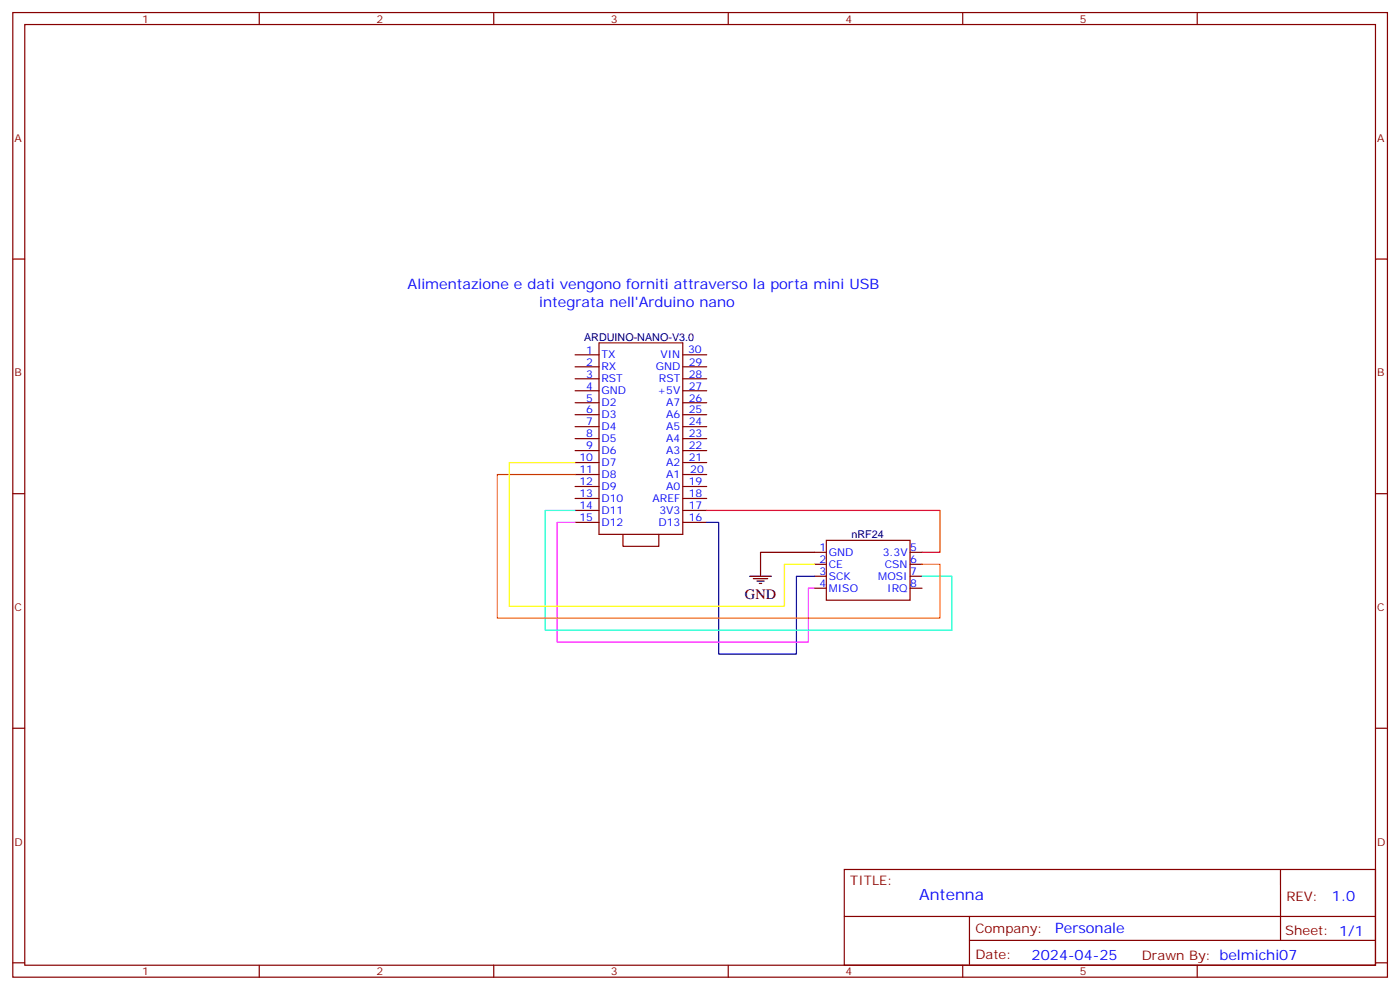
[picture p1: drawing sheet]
<svg xmlns="http://www.w3.org/2000/svg" width="413mm" height="292mm" viewBox="0 0 413 292" stroke-linecap="round" stroke-linejoin="round" font-family="sans-serif">
<defs><g id="words">
<text font-size="4.6" fill="#00f" x="271" y="265.3">Antenna</text>
<g font-size="4.2" fill="#00f">
<text x="120.2" y="85.2">Alimentazione e dati vengono forniti attraverso la porta mini USB</text>
<text x="159" y="90.5">integrata nell'Arduino nano</text>
<text x="392.8" y="265.6">1.0</text>
<text x="311.1" y="275.1">Personale</text>
<text x="304.2" y="282.9">2024-04-25</text>
</g>
<text font-size="4.2" x="219.7" y="176.6">GND</text>
<g font-size="3.9" fill="#800">
<text x="250.7" y="260.9">TITLE:</text>
<text x="379.3" y="265.6">REV:</text>
<text x="287.6" y="275.1">Company:</text>
<text x="379" y="275.7">Sheet: 1/1</text>
<text x="287.6" y="282.8">Date:</text>
<text x="336.7" y="282.8">Drawn By: belmichi07</text>
</g>
<g font-size="3.2" fill="#800">
<text x="41.9" y="6.7">1</text>
<text x="111" y="6.7">2</text>
<text x="180.2" y="6.7">3</text>
<text x="249.3" y="6.7">4</text>
<text x="318.5" y="6.7">5</text>
<text x="4.3" y="41.8">A</text>
<text x="406.1" y="41.8">A</text>
<text x="4.3" y="110.9">B</text>
<text x="406.1" y="110.9">B</text>
<text x="4.3" y="180.1">C</text>
<text x="406.1" y="180.1">C</text>
<text x="4.3" y="249.2">D</text>
<text x="406.1" y="249.2">D</text>
<text x="41.9" y="287.5">1</text>
<text x="111" y="287.5">2</text>
<text x="180.2" y="287.5">3</text>
<text x="249.3" y="287.5">4</text>
<text x="318.5" y="287.5">5</text>
</g>
<g font-size="3.2" fill="#000080">
<text x="172.2" y="100.4">ARDUINO-NANO-V3.0</text>
<text x="251.1" y="158.7">nRF24</text>
</g>
<g font-size="3.2" fill="#00f">
<text x="172.9" y="104.2">1</text>
<text x="172.9" y="107.8">2</text>
<text x="177.3" y="105.7">TX</text>
<text x="194.7" y="105.7">VIN</text>
<text x="202.9" y="104.1">30</text>
<text x="203.1" y="107.8">29</text>
<text x="172.9" y="111.3">3</text>
<text x="177.3" y="109.2">RX</text>
<text x="177.3" y="112.7">RST</text>
<text x="193.3" y="109.2">GND</text>
<text x="194.3" y="112.7">RST</text>
<text x="203.1" y="111.3">28</text>
<text x="172.9" y="114.8">4</text>
<text x="172.9" y="118.4">5</text>
<text x="177.3" y="116.2">GND</text>
<text x="177.3" y="119.8">D2</text>
<text x="193.8" y="116.2">+5V</text>
<text x="196.4" y="119.8">A7</text>
<text x="203.1" y="114.8">27</text>
<text x="203.1" y="118.4">26</text>
<text x="172.9" y="121.9">6</text>
<text x="172.9" y="125.4">7</text>
<text x="177.3" y="123.3">D3</text>
<text x="196.4" y="123.3">A6</text>
<text x="203.1" y="121.9">25</text>
<text x="203.1" y="125.4">24</text>
<text x="172.9" y="128.9">8</text>
<text x="177.3" y="126.8">D4</text>
<text x="177.3" y="130.4">D5</text>
<text x="196.4" y="126.8">A5</text>
<text x="196.4" y="130.4">A4</text>
<text x="203.1" y="128.9">23</text>
<text x="170.8" y="136">10</text>
<text x="172.9" y="132.5">9</text>
<text x="177.3" y="133.9">D6</text>
<text x="177.3" y="137.4">D7</text>
<text x="196.4" y="133.9">A3</text>
<text x="196.4" y="137.4">A2</text>
<text x="203.1" y="132.5">22</text>
<text x="203.1" y="136">21</text>
<text x="170.8" y="139.5">11</text>
<text x="170.8" y="143.1">12</text>
<text x="177.3" y="140.9">D8</text>
<text x="196.4" y="140.9">A1</text>
<text x="203.1" y="143.1">19</text>
<text x="203.5" y="139.5">20</text>
<text x="170.8" y="146.6">13</text>
<text x="177.3" y="144.5">D9</text>
<text x="177.3" y="148">D10</text>
<text x="192.4" y="148">AREF</text>
<text x="196.4" y="144.5">A0</text>
<text x="203.1" y="146.6">18</text>
<text x="170.8" y="150.1">14</text>
<text x="170.8" y="153.6">15</text>
<text x="177.3" y="151.5">D11</text>
<text x="177.3" y="155">D12</text>
<text x="194.1" y="155">D13</text>
<text x="194.4" y="151.5">3V3</text>
<text x="203.1" y="150.1">17</text>
<text x="203.1" y="153.6">16</text>
<text x="241.6" y="162.5">1</text>
<text x="241.6" y="166">2</text>
<text x="244.4" y="163.9">GND</text>
<text x="244.4" y="167.4">CE</text>
<text x="260.3" y="163.9">3.3V</text>
<text x="260.9" y="167.4">CSN</text>
<text x="268.4" y="162.5">5</text>
<text x="268.4" y="166">6</text>
<text x="241.6" y="169.5">3</text>
<text x="241.6" y="173">4</text>
<text x="244.4" y="170.9">SCK</text>
<text x="259" y="170.9">MOSI</text>
<text x="268.4" y="169.5">7</text>
<text x="268.4" y="173">8</text>
<text x="244.4" y="174.4">MISO</text>
<text x="261.6" y="174.4">IRQ</text>
</g>
</g></defs>
<g fill="none" stroke="#870000" stroke-width=".35">
<path d="M3.8 3.7h405.3v284.3h-405.3zM7.3 7.2h398.3v277.3h-398.3zM76.4 3.7v3.5M145.6 3.7v3.5M214.7 3.7v3.5M283.9 3.7v3.5M353 3.7v3.5M3.8 76.4h3.5M405.6 76.4h3.5M169.6 104.6h7M169.6 108.1h7M169.6 111.7h7"/>
<path d="M169.6 115.2h7M169.6 118.7h7M176.6 101.1h24.7v56.4h-24.7zM201.3 104.6h7.1M201.3 108.1h7.1M201.3 111.7h7.1M201.3 115.2h7.1M201.3 118.7h7.1M169.6 122.2h7M169.6 125.8h7M169.6 129.3h7M169.6 132.8h7"/>
<path d="M169.6 136.3h7M169.6 139.9h7M201.3 122.2h7.1M201.3 125.8h7.1M201.3 129.3h7.1M201.3 132.8h7.1M201.3 136.3h7.1M201.3 139.9h7.1M3.8 145.5h3.5M169.6 150.5h7M169.6 154h7M169.6 143.4h7"/>
<path d="M169.6 146.9h7M183.7 157.5v3.5h10.6v-3.5M201.3 150.5h7.1M201.3 154h7.1M201.3 143.4h7.1M201.3 146.9h7.1M243.7 159.3h24.7v17.6h-24.7zM405.6 145.5h3.5M240.1 162.8h3.6M240.1 166.3h3.6M240.1 169.9h3.6M240.1 173.4h3.6"/>
<path d="M268.4 162.8h3.5M268.4 166.3h3.5M268.4 169.9h3.5M268.4 173.4h3.5M3.8 214.7h3.5M405.6 214.7h3.5M249 256.3h156.6v28.2h-156.6zM377.6 256.3v20.9M249 270.1h156.5M285.9 277.2h119.6M285.9 270.1v14.2M3.8 283.8h3.5"/>
<path d="M76.4 284.5v3.5M145.6 284.5v3.5M214.7 284.5v3.5M283.9 284.5v3.5M353 284.5v3.5M405.6 283.8h3.5"/>
</g>
<path d="M221.1 169.9h6.3M222.1 170.6h4.3M223.2 171.3h2.1M223.9 172h.7M240.1 162.8h-15.8v7.1" fill="none" stroke="#000" stroke-width=".35"/>
<path d="M208.4 154h3.5v38.8h22.9v-22.9h5.3" fill="none" stroke="#009" stroke-width=".35"/>
<path d="M169.6 154h-5.3v35.3h74.1v-15.9h1.7" fill="none" stroke="#f0f" stroke-width=".35"/>
<path d="M169.6 150.5h-8.8v35.2h119.9v-15.8h-8.8" fill="none" stroke="#0fc" stroke-width=".35"/>
<path d="M169.6 139.9h-23v42.3h130.6v-15.9h-5.3" fill="none" stroke="#f60" stroke-width=".35"/>
<path d="M169.6 136.3h-19.4v42.4h81.1v-12.4h8.8" fill="none" stroke="#ff0" stroke-width=".35"/>
<path d="M208.4 150.5h68.8v12.3h-5.3" fill="none" stroke="#f00" stroke-width=".35"/>
<use href="#words"/>
</svg>
